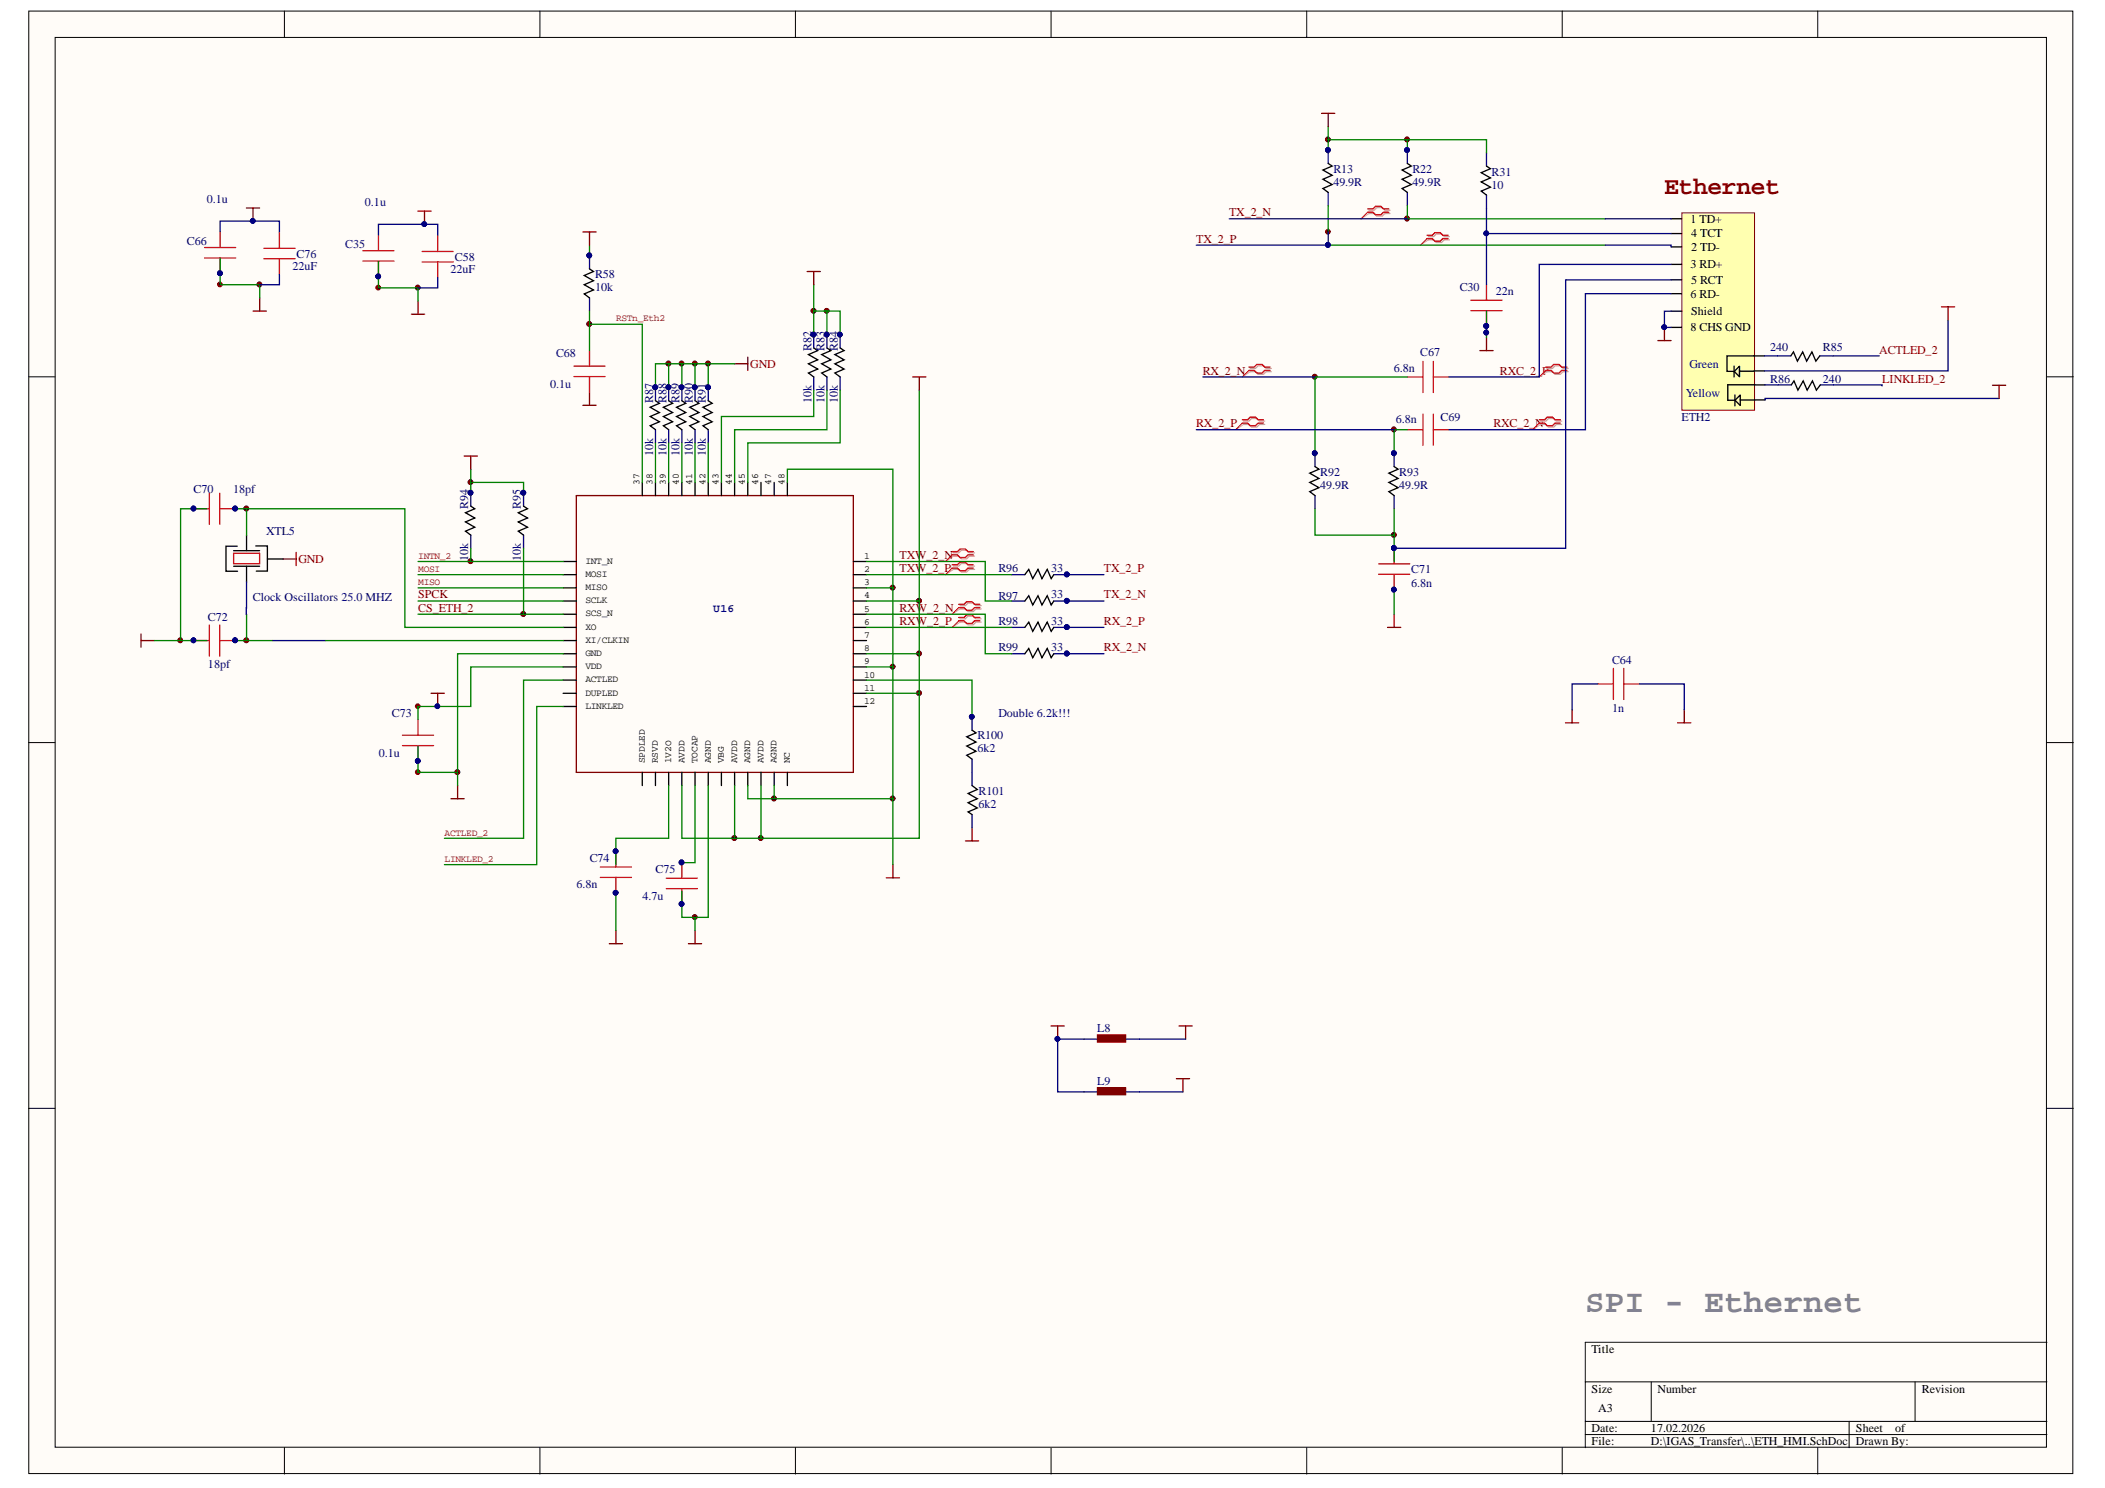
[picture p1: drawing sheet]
<svg xmlns="http://www.w3.org/2000/svg" width="297mm" height="210mm" viewBox="0 0 297 210" stroke-linecap="round" stroke-linejoin="round" font-family="sans-serif">
<defs><g id="words">
<text font-size="4.6" fill="#808080" x="223.7" y="185">SPI - Ethernet</text>
<text font-size="3.5" fill="#800000" x="234.8" y="27.4">Ethernet</text>
<g font-size="1.7" fill="#000080">
<text x="29.2" y="28.7">0.1u</text>
<text x="51.5" y="29.1">0.1u</text>
<text x="188.2" y="24.4">R13</text>
<text x="188.2" y="26.2">49.9R</text>
<text x="199.3" y="24.4">R22</text>
<text x="199.3" y="26.2">49.9R</text>
<text x="210.5" y="24.8">R31</text>
<text x="210.5" y="26.6">10</text>
<text x="26.4" y="34.6">C66</text>
<text x="48.7" y="35">C35</text>
<text x="41.3" y="38">22uF</text>
<text x="41.9" y="36.4">C76</text>
<text x="63.6" y="38.5">22uF</text>
<text x="64.2" y="36.8">C58</text>
<text x="84" y="39.2">R58</text>
<text x="84" y="41.1">10k</text>
<text x="206" y="41.1">C30</text>
<text x="211.1" y="41.7">22n</text>
<text x="78.5" y="50.4">C68</text>
<text x="114.5" y="49.4" transform="rotate(-90 114.5 49.4)">R82</text>
<text x="116.4" y="49.4" transform="rotate(-90 116.4 49.4)">R83</text>
<text x="118.2" y="49.4" transform="rotate(-90 118.2 49.4)">R84</text>
<text x="196.7" y="52.4">6.8n</text>
<text x="200.4" y="50.2">C67</text>
<text x="238.4" y="51.9">Green</text>
<text x="249.8" y="49.4">240</text>
<text x="257.2" y="49.4">R85</text>
<text x="77.6" y="54.7">0.1u</text>
<text x="92.2" y="56.9" transform="rotate(-90 92.2 56.9)">R87</text>
<text x="94" y="56.9" transform="rotate(-90 94 56.9)">R88</text>
<text x="95.9" y="56.9" transform="rotate(-90 95.9 56.9)">R89</text>
<text x="97.8" y="56.9" transform="rotate(-90 97.8 56.9)">R90</text>
<text x="99.6" y="56.9" transform="rotate(-90 99.6 56.9)">R91</text>
<text x="114.5" y="56.9" transform="rotate(-90 114.5 56.9)">10k</text>
<text x="116.4" y="56.9" transform="rotate(-90 116.4 56.9)">10k</text>
<text x="118.2" y="56.9" transform="rotate(-90 118.2 56.9)">10k</text>
<text x="196.9" y="59.7">6.8n</text>
<text x="203.3" y="59.3">C69</text>
<text x="237.3" y="59.4">ETH2</text>
<text x="237.9" y="56">Yellow</text>
<text x="249.8" y="54.1">R86</text>
<text x="257.2" y="54.1">240</text>
<text x="92.2" y="64.3" transform="rotate(-90 92.2 64.3)">10k</text>
<text x="94" y="64.3" transform="rotate(-90 94 64.3)">10k</text>
<text x="95.9" y="64.3" transform="rotate(-90 95.9 64.3)">10k</text>
<text x="97.8" y="64.3" transform="rotate(-90 97.8 64.3)">10k</text>
<text x="99.6" y="64.3" transform="rotate(-90 99.6 64.3)">10k</text>
<text x="27.3" y="69.6">C70</text>
<text x="32.9" y="69.6">18pf</text>
<text x="66" y="71.8" transform="rotate(-90 66 71.8)">R94</text>
<text x="73.5" y="71.8" transform="rotate(-90 73.5 71.8)">R95</text>
<text x="186.3" y="67.1">R92</text>
<text x="186.3" y="69">49.9R</text>
<text x="197.5" y="67.1">R93</text>
<text x="197.5" y="69">49.9R</text>
<text x="37.5" y="75.5">XTL5</text>
<text x="66" y="79.2" transform="rotate(-90 66 79.2)">10k</text>
<text x="73.5" y="79.2" transform="rotate(-90 73.5 79.2)">10k</text>
<text x="140.9" y="80.7">R96</text>
<text x="148.3" y="80.7">33</text>
<text x="199.1" y="80.9">C71</text>
<text x="199.1" y="82.7">6.8n</text>
<text x="29.3" y="87.6">C72</text>
<text x="35.7" y="84.8">Clock Oscillators 25.0 MHZ</text>
<text x="140.9" y="84.6">R97</text>
<text x="140.9" y="88.1">R98</text>
<text x="148.3" y="84.4">33</text>
<text x="148.3" y="88.1">33</text>
<text x="29.3" y="94.2">18pf</text>
<text x="140.9" y="91.9">R99</text>
<text x="148.3" y="91.9">33</text>
<text x="227.5" y="93.7">C64</text>
<text x="55.3" y="101.2">C73</text>
<text x="140.9" y="101.2">Double 6.2k!!!</text>
<text x="227.5" y="100.4">1n</text>
<text x="53.4" y="106.7">0.1u</text>
<text x="137.9" y="104.3">R100</text>
<text x="137.9" y="106.1">6k2</text>
<text x="138.1" y="112.1">R101</text>
<text x="138.1" y="114">6k2</text>
<text x="81.4" y="125.3">6.8n</text>
<text x="83.2" y="121.6">C74</text>
<text x="92.5" y="123.2">C75</text>
<text x="90.7" y="126.9">4.7u</text>
<text x="154.8" y="145.6">L8</text>
<text x="154.8" y="153">L9</text>
</g>
<g font-size="1.7" fill="#800000">
<text x="168.8" y="34.2">TX_2_P</text>
<text x="173.4" y="30.5">TX_2_N</text>
<text x="105.9" y="51.9">GND</text>
<text x="169.7" y="52.8">RX_2_N</text>
<text x="211.7" y="52.8">RXC_2_P</text>
<text x="265.2" y="49.9">ACTLED_2</text>
<text x="265.6" y="54.1">LINKLED_2</text>
<text x="168.8" y="60.3">RX_2_P</text>
<text x="210.7" y="60.3">RXC_2_N</text>
<text x="42.1" y="79.4">GND</text>
<text x="126.9" y="78.8">TXW_2_N</text>
<text x="126.9" y="80.7">TXW_2_P</text>
<text x="155.8" y="80.7">TX_2_P</text>
<text x="59" y="86.3">CS_ETH_2</text>
<text x="59" y="84.4">SPCK</text>
<text x="126.9" y="86.3">RXW_2_N</text>
<text x="126.9" y="88.1">RXW_2_P</text>
<text x="155.8" y="84.4">TX_2_N</text>
<text x="155.8" y="88.1">RX_2_P</text>
<text x="155.8" y="91.9">RX_2_N</text>
</g>
<g font-size="1.7">
<text x="238.6" y="31.5">1 TD+</text>
<text x="238.6" y="35.4">2 TD-</text>
<text x="238.6" y="33.5">4 TCT</text>
<text x="238.6" y="37.9">3 RD+</text>
<text x="238.6" y="40.1">5 RCT</text>
<text x="238.6" y="42">6 RD-</text>
<text x="238.6" y="46.7">8 CHS GND</text>
<text x="238.6" y="44.5">Shield</text>
<text x="224.6" y="190.9">Title</text>
<text x="224.6" y="196.5">Size</text>
<text x="233.9" y="196.5">Number</text>
<text x="271.2" y="196.5">Revision</text>
<text x="224.6" y="202">Date:</text>
<text x="224.6" y="203.9">File:</text>
<text x="225.5" y="199.2">A3</text>
<text x="233" y="202">17.02.2026</text>
<text x="233" y="203.9">D:\IGAS_Transfer\..\ETH_HMI.SchDoc</text>
<text x="261.9" y="202">Sheet</text>
<text x="261.9" y="203.9">Drawn By:</text>
<text x="267.4" y="202">of</text>
</g>
<text font-size="1.6" fill="#000080" x="100.6" y="86.4">U16</text>
<g font-size="1.4" fill="#800000">
<text x="86.9" y="45.3">RSTn_Eth2</text>
<text x="59" y="82.6">MISO</text>
<text x="59" y="80.7">MOSI</text>
<text x="59" y="78.8">INTN_2</text>
<text x="62.7" y="117.9">ACTLED_2</text>
<text x="62.7" y="121.6">LINKLED_2</text>
</g>
<g font-size="1.4">
<text x="90.2" y="68.5" transform="rotate(-90 90.2 68.5)">37</text>
<text x="92.1" y="68.5" transform="rotate(-90 92.1 68.5)">38</text>
<text x="94" y="68.5" transform="rotate(-90 94 68.5)">39</text>
<text x="95.8" y="68.5" transform="rotate(-90 95.8 68.5)">40</text>
<text x="97.7" y="68.5" transform="rotate(-90 97.7 68.5)">41</text>
<text x="99.5" y="68.5" transform="rotate(-90 99.5 68.5)">42</text>
<text x="101.4" y="68.5" transform="rotate(-90 101.4 68.5)">43</text>
<text x="103.3" y="68.5" transform="rotate(-90 103.3 68.5)">44</text>
<text x="105.1" y="68.5" transform="rotate(-90 105.1 68.5)">45</text>
<text x="107" y="68.5" transform="rotate(-90 107 68.5)">46</text>
<text x="108.8" y="68.5" transform="rotate(-90 108.8 68.5)">47</text>
<text x="110.7" y="68.5" transform="rotate(-90 110.7 68.5)">48</text>
<text x="82.6" y="83.2">MISO</text>
<text x="82.6" y="81.4">MOSI</text>
<text x="82.6" y="79.5">INT_N</text>
<text x="121.9" y="78.8">1</text>
<text x="121.9" y="80.7">2</text>
<text x="121.9" y="82.6">3</text>
<text x="82.6" y="88.8">XO</text>
<text x="82.6" y="87">SCS_N</text>
<text x="82.6" y="85.1">SCLK</text>
<text x="121.9" y="84.4">4</text>
<text x="121.9" y="86.3">5</text>
<text x="121.9" y="88.1">6</text>
<text x="82.6" y="94.4">VDD</text>
<text x="82.6" y="92.5">GND</text>
<text x="82.6" y="90.7">XI/CLKIN</text>
<text x="121.9" y="90">7</text>
<text x="121.9" y="91.9">8</text>
<text x="121.9" y="93.7">9</text>
<text x="121.9" y="95.6">10</text>
<text x="82.6" y="100">LINKLED</text>
<text x="82.6" y="98.1">DUPLED</text>
<text x="82.6" y="96.3">ACTLED</text>
<text x="121.9" y="97.4">11</text>
<text x="121.9" y="99.3">12</text>
<text x="91" y="107.7" transform="rotate(-90 91 107.7)">SPDLED</text>
<text x="92.9" y="107.7" transform="rotate(-90 92.9 107.7)">RSVD</text>
<text x="94.7" y="107.7" transform="rotate(-90 94.7 107.7)">1V2O</text>
<text x="96.6" y="107.7" transform="rotate(-90 96.6 107.7)">AVDD</text>
<text x="98.4" y="107.7" transform="rotate(-90 98.4 107.7)">TOCAP</text>
<text x="100.3" y="107.7" transform="rotate(-90 100.3 107.7)">AGND</text>
<text x="102.2" y="107.7" transform="rotate(-90 102.2 107.7)">VBG</text>
<text x="104" y="107.7" transform="rotate(-90 104 107.7)">AVDD</text>
<text x="105.9" y="107.7" transform="rotate(-90 105.9 107.7)">AGND</text>
<text x="107.7" y="107.7" transform="rotate(-90 107.7 107.7)">AVDD</text>
<text x="109.6" y="107.7" transform="rotate(-90 109.6 107.7)">AGND</text>
<text x="111.5" y="107.7" transform="rotate(-90 111.5 107.7)">NC</text>
</g>
</g></defs>
<g fill="#fffcf8" stroke="#000" stroke-width=".14">
<path d="M4.1 1.6h288.4v206.3h-288.4z"/>
<path d="M7.8 5.3h281v198.8h-281z"/>
</g>
<g fill="none" stroke="#000" stroke-width=".14">
<path d="M40.1 1.6v3.7M76.2 1.6v3.7M112.2 1.6v3.7M148.3 1.6v3.7M184.4 1.6v3.7M220.4 1.6v3.7M256.5 1.6v3.7M4.1 53.2h3.7M288.9 53.2h3.7M4.1 104.8h3.7M288.9 104.8h3.7M4.1 156.3h3.7"/>
<path d="M288.9 156.3h3.7M223.7 194.9h65.2M233 194.9v5.6M270.2 194.9v5.6M288.9 189.4h-65.2v14.8M40.1 204.2v3.7M76.2 204.2v3.7M112.2 204.2v3.7M148.3 204.2v3.7M184.4 204.2v3.7M220.4 204.2v3.7M223.7 200.5h65.2"/>
<path d="M223.7 202.4h65.2M256.5 204.2v3.7M260.9 200.5v3.7"/>
</g>
<g fill="#000080" stroke="#000080" stroke-width=".14">
<circle cx="25.4" cy="90.3" r=".33"/>
<circle cx="34.8" cy="90.3" r=".33"/>
<circle cx="34.8" cy="71.7" r=".33"/>
<circle cx="36.6" cy="40.1" r=".33"/>
<circle cx="58.9" cy="40.6" r=".33"/>
<circle cx="64.5" cy="108.9" r=".33"/>
<circle cx="66.4" cy="79.2" r=".33"/>
<circle cx="66.4" cy="68" r=".33"/>
<circle cx="73.8" cy="86.6" r=".33"/>
<circle cx="83.1" cy="45.7" r=".33"/>
<circle cx="94.3" cy="51.3" r=".33"/>
<circle cx="96.2" cy="51.3" r=".33"/>
<circle cx="98" cy="129.4" r=".33"/>
<circle cx="98" cy="51.3" r=".33"/>
<circle cx="99.9" cy="51.3" r=".33"/>
<circle cx="103.6" cy="118.2" r=".33"/>
<circle cx="107.3" cy="118.2" r=".33"/>
<circle cx="109.2" cy="112.6" r=".33"/>
<circle cx="114.8" cy="43.8" r=".33"/>
<circle cx="116.6" cy="43.8" r=".33"/>
<circle cx="125.9" cy="112.6" r=".33"/>
<circle cx="125.9" cy="94" r=".33"/>
<circle cx="125.9" cy="82.9" r=".33"/>
<circle cx="129.7" cy="97.8" r=".33"/>
<circle cx="129.7" cy="92.2" r=".33"/>
<circle cx="129.7" cy="84.7" r=".33"/>
<circle cx="185.5" cy="53.1" r=".33"/>
<circle cx="187.4" cy="19.7" r=".33"/>
<circle cx="196.7" cy="75.5" r=".33"/>
<circle cx="196.7" cy="60.6" r=".33"/>
<circle cx="198.5" cy="30.8" r=".33"/>
<circle cx="198.5" cy="19.7" r=".33"/>
<circle cx="31" cy="38.5" r=".33"/>
<circle cx="83.1" cy="36" r=".33"/>
<circle cx="118.5" cy="47.2" r=".33"/>
<circle cx="92.5" cy="54.6" r=".33"/>
<circle cx="94.3" cy="54.6" r=".33"/>
<circle cx="96.2" cy="54.6" r=".33"/>
<circle cx="98" cy="54.6" r=".33"/>
<circle cx="99.9" cy="54.6" r=".33"/>
<circle cx="114.8" cy="47.2" r=".33"/>
<circle cx="116.6" cy="47.2" r=".33"/>
<circle cx="150.5" cy="81" r=".33"/>
<circle cx="150.5" cy="84.7" r=".33"/>
<circle cx="150.5" cy="88.5" r=".33"/>
<circle cx="150.5" cy="92.2" r=".33"/>
<circle cx="137.1" cy="101.1" r=".33"/>
<circle cx="73.8" cy="69.5" r=".33"/>
<circle cx="66.4" cy="69.5" r=".33"/>
<circle cx="58.9" cy="107.3" r=".33"/>
<circle cx="27.3" cy="71.7" r=".33"/>
<circle cx="33.2" cy="71.7" r=".33"/>
<circle cx="27.3" cy="90.3" r=".33"/>
<circle cx="33.2" cy="90.3" r=".33"/>
<circle cx="86.9" cy="120.1" r=".33"/>
<circle cx="86.9" cy="125.9" r=".33"/>
<circle cx="96.2" cy="121.7" r=".33"/>
<circle cx="96.2" cy="127.5" r=".33"/>
<circle cx="209.7" cy="46" r=".33"/>
<circle cx="187.4" cy="21.2" r=".33"/>
<circle cx="198.5" cy="21.2" r=".33"/>
<circle cx="196.7" cy="77.3" r=".33"/>
<circle cx="196.7" cy="83.2" r=".33"/>
<circle cx="185.5" cy="63.9" r=".33"/>
<circle cx="196.7" cy="63.9" r=".33"/>
</g>
<g fill="none" stroke="#800000" stroke-width=".19">
<path d="M35.7 43.9h1.9M36.7 42v1.9M82.3 57.2h1.8M83.2 55.3v1.9M103.7 51.3h1.8M105.5 50.4v1.8M208.8 49.5h1.9M209.8 47.6v1.9M39.9 78.9h1.9M41.8 77.9v1.9M81.3 69.9h39.1v39.1h-39.1zM19.9 89.4v1.9"/>
<path d="M19.9 90.4h1.9M195.8 88.5h1.9M196.7 86.6v1.9M63.6 112.7h1.9M64.6 110.8v1.9M136.2 118.6h1.9M137.2 116.8v1.8M86 133.1h1.8M86.9 131.3v1.8M97.1 133.1h1.9M98.1 131.3v1.8M125.1 123.8h1.8"/>
<path d="M126 122v1.8"/>
</g>
<g fill="none" stroke="#000" stroke-width=".19">
<path d="M83.2 37.9l.5 .4-1.3 .6 1.3 .7-1.3 .6 1.3 .7-1.3 .6 .8 .5M187.4 23.1l.6 .3-1.3 .6 1.3 .7-1.3 .6 1.3 .7-1.3 .6 .7 .5M198.6 23.1l.6 .3-1.4 .6 1.4 .7-1.4 .6 1.4 .7-1.4 .6 .8 .5M209.8 23.4l.5 .4-1.3 .6 1.3 .7-1.3 .6 1.3 .7-1.3 .6 .8 .5M92.5 56.5l.6 .4-1.4 .6 1.4 .7-1.4 .6 1.4 .7-1.4 .6 .8 .5M94.4 56.5l.5 .4-1.3 .6 1.3 .7-1.3 .6 1.3 .7-1.3 .6 .8 .5M96.2 56.5l.6 .4-1.3 .6 1.3 .7-1.3 .6 1.3 .7-1.3 .6 .7 .5M98.1 56.5l.5 .4-1.3 .6 1.3 .7-1.3 .6 1.3 .7-1.3 .6 .8 .5M99.9 56.5l.6 .4-1.3 .6 1.3 .7-1.3 .6 1.3 .7-1.3 .6 .7 .5M114.8 49.1l.6 .4-1.3 .5 1.3 .8-1.3 .5 1.3 .8-1.3 .5 .7 .6M116.7 49.1l.5 .4-1.3 .5 1.3 .8-1.3 .5 1.3 .8-1.3 .5 .8 .6M118.6 49.1l.5 .4-1.3 .5 1.3 .8-1.3 .5 1.3 .8-1.3 .5 .8 .6"/>
<path d="M66.4 71.4l.6 .4-1.3 .5 1.3 .8-1.3 .5 1.3 .8-1.3 .5 .7 .6M73.9 71.4l.5 .4-1.3 .5 1.3 .8-1.3 .5 1.3 .8-1.3 .5 .8 .6M79.5 79.2h1.8M90.6 68.1v1.8M92.5 68.1v1.8M94.4 68.1v1.8M96.2 68.1v1.8M98.1 68.1v1.8M99.9 68.1v1.8M101.8 68.1v1.8M103.7 68.1v1.8M105.5 68.1v1.8"/>
<path d="M107.4 68.1v1.8M109.2 68.1v1.8M111.1 68.1v1.8M120.4 79.2h1.9M185.6 65.8l.5 .4-1.3 .5 1.3 .8-1.3 .6 1.3 .7-1.3 .6 .8 .5M196.7 65.8l.6 .4-1.3 .5 1.3 .8-1.3 .6 1.3 .7-1.3 .6 .7 .5M79.5 81.1h1.8M79.5 82.9h1.8M79.5 84.8h1.8M79.5 86.6h1.8M79.5 88.5h1.8M79.5 90.4h1.8"/>
<path d="M79.5 92.2h1.8M79.5 94.1h1.8M79.5 95.9h1.8M79.5 97.8h1.8M79.5 99.7h1.8M120.4 81.1h1.9M120.4 82.9h1.9M120.4 84.8h1.9M120.4 86.6h1.9M120.4 88.5h1.9M120.4 90.4h1.9M120.4 92.2h1.9"/>
<path d="M120.4 94.1h1.9M120.4 95.9h1.9M120.4 97.8h1.9M120.4 99.7h1.9M144.6 81.1l.6-.8 .5 1.3 .8-1.3 .5 1.3 .8-1.3 .5 1.3 .4-.5M144.6 84.8l.6-.8 .5 1.3 .8-1.3 .5 1.3 .8-1.3 .5 1.3 .4-.5M144.6 88.5l.6-.7 .5 1.3 .8-1.3 .5 1.3 .8-1.3 .5 1.3 .4-.6M144.6 92.2l.6-.7 .5 1.3 .8-1.3 .5 1.3 .8-1.3 .5 1.3 .4-.6M90.6 109v1.8M92.5 109v1.8M94.4 109v1.8M96.2 109v1.8"/>
<path d="M98.1 109v1.8M99.9 109v1.8M101.8 109v1.8M103.7 109v1.8M105.5 109v1.8M107.4 109v1.8M109.2 109v1.8M111.1 109v1.8M137.2 103l.5 .4-1.3 .5 1.3 .8-1.3 .5 1.3 .8-1.3 .5 .8 .6"/>
</g>
<g fill="#800000" stroke="#800000" stroke-width=".14">
<circle cx="99.9" cy="51.3" r=".33"/>
<circle cx="98" cy="51.3" r=".33"/>
<circle cx="96.2" cy="51.3" r=".33"/>
<circle cx="94.3" cy="51.3" r=".33"/>
<circle cx="64.5" cy="108.9" r=".33"/>
<circle cx="58.9" cy="108.9" r=".33"/>
<circle cx="98" cy="129.4" r=".33"/>
<circle cx="125.9" cy="82.9" r=".33"/>
<circle cx="125.9" cy="94" r=".33"/>
<circle cx="109.2" cy="112.6" r=".33"/>
<circle cx="125.9" cy="112.6" r=".33"/>
<circle cx="25.4" cy="90.3" r=".33"/>
<circle cx="83.1" cy="45.7" r=".33"/>
<circle cx="58.9" cy="99.6" r=".33"/>
<circle cx="66.4" cy="68" r=".33"/>
<circle cx="116.6" cy="43.8" r=".33"/>
<circle cx="114.8" cy="43.8" r=".33"/>
<circle cx="103.6" cy="118.2" r=".33"/>
<circle cx="129.7" cy="92.2" r=".33"/>
<circle cx="107.3" cy="118.2" r=".33"/>
<circle cx="129.7" cy="97.8" r=".33"/>
<circle cx="129.7" cy="84.7" r=".33"/>
<circle cx="73.8" cy="86.6" r=".33"/>
<circle cx="66.4" cy="79.2" r=".33"/>
<circle cx="34.8" cy="71.7" r=".33"/>
<circle cx="34.8" cy="90.3" r=".33"/>
<circle cx="36.6" cy="40.1" r=".33"/>
<circle cx="31" cy="40.1" r=".33"/>
<circle cx="187.4" cy="32.7" r=".33"/>
<circle cx="198.5" cy="30.8" r=".33"/>
<circle cx="196.7" cy="60.6" r=".33"/>
<circle cx="185.5" cy="53.1" r=".33"/>
<circle cx="196.7" cy="75.5" r=".33"/>
<circle cx="198.5" cy="19.7" r=".33"/>
<circle cx="187.4" cy="19.7" r=".33"/>
</g>
<g fill="none" stroke="#ee0e22" stroke-width=".19">
<path d="M28.9 36.4h4.4M28.9 34.9h4.4M31.1 32.7v2.2M31.1 36.4v2.2M81 53.1h4.4M81 51.7h4.4M83.2 49.5v2.2M83.2 53.1v2.2M198.6 53.2h2.2M200.8 51v4.4M200.8 58.4v4.4M202.3 51v4.4"/>
<path d="M202.3 58.4v4.4M202.3 53.2h2.2M207.6 43.8h4.4M207.6 42.4h4.4M209.8 40.2v2.2M209.8 43.8v2.2M27.3 71.8h2.2M29.5 69.6v4.4M31 69.6v4.4M31 71.8h2.2M194.5 79.5h4.4M196.7 77.3v2.2"/>
<path d="M198.6 60.6h2.2M202.3 60.6h2.2M27.3 90.4h2.2M29.5 88.2v4.4M31 88.2v4.4M31 90.4h2.2M194.5 81h4.4M196.7 81v2.2M56.8 105.2h4.4M56.8 103.7h4.4M59 101.5v2.2M59 105.2v2.2"/>
<path d="M84.7 123.8h4.4M84.7 122.3h4.4M86.9 120.1v2.2M86.9 123.8v2.2M94 125.4h4.4M94 123.9h4.4M96.2 121.7v2.2M96.2 125.4v2.1"/>
</g>
<g fill="none" stroke="#0c0087" stroke-width=".19">
<path d="M83.2 36.1v1.8M187.4 21.2v1.9M187.4 27.1v1.9M198.6 21.2v1.9M198.6 27.1v1.9M209.8 21.6v1.8M209.8 27.5v1.9M83.2 42v1.9M92.5 54.7v1.8M94.4 54.7v1.8M96.2 54.7v1.8M98.1 54.7v1.8"/>
<path d="M99.9 54.7v1.8M114.8 47.2v1.9M114.8 53.2v1.8M116.7 47.2v1.9M116.7 53.2v1.8M118.6 47.2v1.9M118.6 53.2v1.8M66.4 69.5v1.9M66.4 75.5v1.8M73.9 69.5v1.9M73.9 75.5v1.8M92.5 60.6v1.9"/>
<path d="M94.4 60.6v1.9M96.2 60.6v1.9M98.1 60.6v1.9M99.9 60.6v1.9M185.6 64v1.8M185.6 69.9v1.9M196.7 64v1.8M196.7 69.9v1.9M142.8 81.1h1.8M142.8 84.8h1.8M142.8 88.5h1.8M142.8 92.2h1.8"/>
<path d="M148.7 81.1h1.9M148.7 84.8h1.9M148.7 88.5h1.9M148.7 92.2h1.9M137.2 101.1v1.9M137.2 107.1v1.9"/>
</g>
<path d="M237.3 30h10.3v27.9h-10.3z" fill="#ffffb0" stroke="#800000" stroke-width=".14"/>
<g fill="none" stroke="#000" stroke-width=".19">
<path d="M235.8 30.9h1.5M235.8 34.8h1.5M235.8 32.9h1.5M235.8 37.3h1.5M235.8 39.5h1.5M235.8 41.4h1.5M235.8 46.2h1.5M235.8 43.9h1.5M244.7 51.7v1.5M244.8 55.7v1.5M245.5 52.3l-.1-.6-.7 .7 .7 .7 .1-.7h2M245.6 56.4l-.1-.7-.7 .7 .8 .8v-.8h2"/>
<path d="M247.5 52.3h1.5M247.6 54.3h1.5M247.6 56.4h1.5M247.6 54.3h-3.8v2.2h1M249 50.2h-5.3v2.2h1M252.7 50.2l.4-.6 .5 1.3 .8-1.3 .5 1.3 .8-1.3 .5 1.3 .6-.7M252.8 54.3l.3-.6 .6 1.3 .8-1.3 .5 1.3 .8-1.3 .5 1.3 .6-.7M33 79.9h3.6M33 77.7h3.6M33.5 77h-1.6v3.6h1.6M34.8 75.5v2.2M34.8 79.9v2.2"/>
<path d="M36.1 77h1.6v3.6h-1.5M37.7 78.9h2.2M137.2 110.8l.7 .6-1.3 .5 1.3 .8-1.3 .5 1.3 .8-1.3 .5 .6 .4"/>
</g>
<path d="M250.8 50.2h1.9M250.9 54.3h1.9M256.8 50.2h1.9M256.9 54.3h1.8M137.2 109v1.8M137.2 114.9v1.9M153 146.6h1.8M153 154h1.8M158.9 146.6h1.9M158.9 154h1.9" fill="none" stroke="#0c0087" stroke-width=".19"/>
<g fill="none" stroke="#d0a19e" stroke-width=".19">
<path d="M193.2 29.7h.7l.4-.4h.7l.4 .4h.8M193.2 30.1h.7l.4 .4h.7l.4-.4h.8M201.6 33.4h.7l.4-.4h.7l.4 .4h.7M201.6 33.8h.7l.4 .4h.7l.4-.4h.7M175.5 59.4h.7l.4-.4h.8l.3 .4h.8M175.5 59.9h.7l.4 .3h.8l.3-.3h.8M176.4 52h.8l.3-.4h.8l.4 .4h.7M176.4 52.4h.8l.3 .4h.8l.4-.4h.7M217.4 59.4h.7l.4-.4h.8l.3 .4h.8M217.4 59.9h.7l.4 .3h.8l.3-.3h.8M218.3 52h.8l.3-.4h.8l.4 .4h.7M218.3 52.4h.8l.3 .4h.8l.4-.4h.7"/>
<path d="M134.5 78h.8l.4-.4h.7l.4 .4h.7M134.5 78.5h.8l.4 .3h.7l.4-.3h.7M134.5 79.9h.8l.4-.4h.7l.4 .4h.7M134.5 80.3h.8l.4 .4h.7l.4-.4h.7M135.5 85.4h.7l.4-.3h.7l.4 .3h.8M135.5 85.9h.7l.4 .4h.7l.4-.4h.8M135.5 87.3h.7l.4-.4h.7l.4 .4h.8M135.5 87.8h.7l.4 .3h.7l.4-.3h.8"/>
</g>
<path d="M193.2 30.1l-1.1 .8M201.6 33.8l-1.2 .8M175.5 59.9l-1.1 .7M176.4 52.4l-1.1 .8M217.4 59.9l-1.1 .7M218.3 52.4l-1.1 .8M134.5 78.5l-1.1 .7M134.5 80.3l-1.1 .8M135.5 85.9l-1.1 .7M135.5 87.8l-1.1 .7" fill="none" stroke="#d0a19e" stroke-width=".14"/>
<g fill="none" stroke="#f00" stroke-width=".19">
<path d="M193 29.5h.7l.4-.4h.8l.3 .4h.8M193 29.9h.7l.4 .4h.8l.3-.4h.8M201.4 33.2h.7l.4-.4h.7l.4 .4h.7M201.4 33.7h.7l.4 .3h.7l.4-.3h.7M175.3 59.2h.8l.3-.4h.8l.3 .4h.8M175.3 59.7h.8l.3 .4h.8l.3-.4h.8M176.2 51.8h.8l.4-.4h.7l.4 .4h.7M176.2 52.2h.8l.4 .4h.7l.4-.4h.7M217.2 59.2h.8l.3-.4h.8l.3 .4h.8M217.2 59.7h.8l.3 .4h.8l.3-.4h.8M218.1 51.8h.8l.4-.4h.7l.4 .4h.7M218.1 52.2h.8l.4 .4h.7l.4-.4h.7"/>
<path d="M134.4 77.8h.7l.4-.4h.7l.4 .4h.7M134.4 78.3h.7l.4 .3h.7l.4-.3h.7M134.4 79.7h.7l.4-.4h.7l.4 .4h.7M134.4 80.1h.7l.4 .4h.7l.4-.4h.7M135.3 85.2h.7l.4-.3h.7l.4 .3h.8M135.3 85.7h.7l.4 .4h.7l.4-.4h.8M135.3 87.1h.7l.4-.4h.7l.4 .4h.8M135.3 87.6h.7l.4 .3h.7l.4-.3h.8"/>
</g>
<path d="M193 29.9l-.9 1M201.4 33.7l-1 .9M175.3 59.7l-.9 .9M176.2 52.2l-.9 1M217.2 59.7l-.9 .9M218.1 52.2l-.9 1M134.4 78.3l-1 .9M134.4 80.1l-1 1M135.3 85.7l-.9 .9M135.3 87.6l-.9 .9" fill="none" stroke="#f00" stroke-width=".14"/>
<g fill="none" stroke="#ee0e22" stroke-width=".19">
<path d="M37.2 35h4.4M37.2 36.5h4.4M39.4 32.8v2.2M39.4 36.5v2.2M51.2 36.8h4.4M51.2 35.4h4.4M53.4 33.2v2.2M53.4 36.8v2.2M59.6 35.5h4.4M59.6 36.9h4.4M61.8 33.3v2.2M61.8 36.9v2.2"/>
<path d="M33 78.1h3.6v1.4h-3.6zM225.5 96.5h2.2M227.7 94.3v4.4M229.1 94.3v4.4M229.1 96.5h2.2"/>
</g>
<g fill="none" stroke="#008000" stroke-width=".19">
<path d="M187.4 17.8v1.9M198.6 19.7h11.2v1.9M31.1 36.4v3.8h5.6v1.8M53.4 36.9v3.7h5.6v1.9M83.2 34.6v1.8M187.4 21.6v-1.9h11.2v1.9M187.4 29v3.7M187.4 34.6h39.1M198.6 29v1.9h27.9M83.2 45.7h7.4v22.4M83.2 43.9v5.6M94.4 51.3v3.7"/>
<path d="M96.2 51.3v3.7M96.2 51.3h-3.7v3.7M96.2 51.3h1.9M98.1 51.3v3.7M98.1 51.3h5.6M99.9 51.3v3.7M114.8 43.9v3.7M114.8 55v3.8h-13v9.3M114.8 43.9h1.9M114.8 40.2v3.7M116.7 43.9v3.7M116.7 55v5.6h-13v7.5"/>
<path d="M116.7 43.9h1.9v3.7M118.6 55v7.5h-13.1v5.6M129.7 55v42.8M198.6 53.2h-13v11.1M209.8 43.9v3.7M29.2 71.8h-3.7v18.6M32.9 71.8h1.9M34.8 71.8h22.3v16.7h22.4M34.8 71.8v3.7M59 79.2h20.5M66.4 68.1v1.8M66.4 68.1h7.5v1.8"/>
<path d="M66.4 66.2v1.9M66.4 77.3v1.9M73.9 77.3v9.3M92.5 62.5v5.6M94.4 62.5v5.6M96.2 62.5v5.6M98.1 62.5v5.6M99.9 62.5v5.6M111.1 68.1v-1.9h14.9v16.7M122.3 79.2h16.7v5.6h3.8M185.6 71.8v3.7h11.1M196.7 75.5v3.7"/>
<path d="M196.7 71.8v3.7M198.6 60.6h-1.9v3.7M21.8 90.4h7.4M32.9 90.4h1.9M34.8 86.6v3.8M34.8 90.4h3.7M46 90.4h33.5M59 82.9h20.5M59 84.8h20.5M59 86.6h20.5M59 81.1h20.5M79.5 99.7h-3.8v22.3h-13"/>
<path d="M79.5 95.9h-5.6v22.4h-11.2M79.5 92.2h-14.9v16.8M79.5 94.1h-13.1v5.6h-7.4v1.8M122.3 95.9h14.9v5.6M122.3 86.6h16.7v5.6h3.8M122.3 82.9h3.7M122.3 94.1h3.7M122.3 97.8h7.4M122.3 92.2h7.4M122.3 84.8h7.4M122.3 81.1h20.5M122.3 88.5h20.5"/>
<path d="M126 82.9v39.1M129.7 97.8v20.5h-22.3M196.7 82.9v3.7M59 105.2v3.8h5.6M64.6 109v1.8M94.4 110.8v7.5h-7.5v3.7M96.2 110.8v7.5h7.5M98.1 110.8v10.9h-1.9v.3M99.9 110.8v18.6h-1.8M103.7 110.8v7.5M103.7 118.3h3.7M105.5 110.8v1.9h3.7"/>
<path d="M107.4 110.8v7.5M109.2 110.8v1.9M109.2 112.7h16.8M86.9 125.7v5.6M96.2 125.7v3.7h1.9M98.1 129.4v1.9"/>
</g>
<g fill="#000080" stroke="#000080" stroke-width=".14">
<circle cx="99.9" cy="54.6" r=".33"/>
<circle cx="98" cy="54.6" r=".33"/>
<circle cx="96.2" cy="54.6" r=".33"/>
<circle cx="94.3" cy="54.6" r=".33"/>
<circle cx="96.2" cy="127.5" r=".33"/>
<circle cx="86.9" cy="125.9" r=".33"/>
<circle cx="96.2" cy="121.7" r=".33"/>
<circle cx="83.1" cy="36" r=".33"/>
<circle cx="66.4" cy="69.5" r=".33"/>
<circle cx="116.6" cy="47.2" r=".33"/>
<circle cx="114.8" cy="47.2" r=".33"/>
<circle cx="33.2" cy="71.7" r=".33"/>
<circle cx="33.2" cy="90.3" r=".33"/>
<circle cx="73.8" cy="69.5" r=".33"/>
<circle cx="86.9" cy="120.1" r=".33"/>
<circle cx="118.5" cy="47.2" r=".33"/>
<circle cx="137.1" cy="101.1" r=".33"/>
<circle cx="92.5" cy="54.6" r=".33"/>
<circle cx="27.3" cy="90.3" r=".33"/>
<circle cx="27.3" cy="71.7" r=".33"/>
<circle cx="58.9" cy="107.3" r=".33"/>
<circle cx="61.7" cy="99.6" r=".33"/>
<circle cx="196.7" cy="83.2" r=".33"/>
<circle cx="196.7" cy="77.3" r=".33"/>
<circle cx="187.4" cy="21.2" r=".33"/>
<circle cx="198.5" cy="21.2" r=".33"/>
<circle cx="187.4" cy="34.5" r=".33"/>
<circle cx="185.5" cy="63.9" r=".33"/>
<circle cx="196.7" cy="63.9" r=".33"/>
<circle cx="209.7" cy="32.9" r=".33"/>
<circle cx="150.5" cy="81" r=".33"/>
<circle cx="150.5" cy="84.7" r=".33"/>
<circle cx="150.5" cy="92.2" r=".33"/>
<circle cx="209.7" cy="46.9" r=".33"/>
<circle cx="209.7" cy="46" r=".33"/>
<circle cx="150.5" cy="88.5" r=".33"/>
<circle cx="35.7" cy="31.2" r=".33"/>
<circle cx="31" cy="38.5" r=".33"/>
<circle cx="149.2" cy="146.5" r=".33"/>
<circle cx="234.8" cy="46.1" r=".33"/>
<circle cx="53.4" cy="39" r=".33"/>
<circle cx="59.9" cy="31.6" r=".33"/>
</g>
<g fill="none" stroke="#000080" stroke-width=".19">
<path d="M31.1 32.7v-1.5h8.3v1.6M39.4 38.7v1.5h-2.7M53.4 33.2v-1.6h8.4v1.7M61.8 39.1v1.5h-2.8M173.5 30.9h25.1M187.4 32.7v1.9h-18.6M209.8 29.4v3.5h26M209.8 32.9v7.3M226.5 34.6h9.3v.2M226.5 30.9h9.3M235.8 37.3h-18.6v15.9h-12.7M235.8 39.5h-14.9v37.8h-24.2"/>
<path d="M169.7 53.2h15.9M209.8 46v.9M235.8 41.4h-12.1v19.2h-19.2M235.8 43.9h-.9v2.3h.9M249 50.2h1.8M249.1 54.3h1.8M258.7 50.2h6.5M258.7 54.3h6.9v.1M274.9 45.1v7.2h-25.9M282.1 56.2h-33v.2M168.8 60.6h27.9M34.8 82.1v4.5"/>
<path d="M38.5 90.4h7.5M150.2 81.1h5.6M150.2 84.8h5.6M150.2 92.2h5.6M150.2 88.5h5.6M225.5 96.5h-3.7v3.6M231.3 96.5h6.4v3.6M153 146.6h-3.8v7.4h3.8M160.8 146.6h6.5M160.8 154h6.1"/>
</g>
<g fill="none" stroke="#800000" stroke-width=".19">
<path d="M186.5 16h1.9M187.4 16v1.8M34.8 29.3h1.8M35.7 29.3v1.9M59 29.8h1.8M59.9 29.8v1.8M82.3 32.7h1.8M83.2 32.7v1.9M113.9 38.3h1.9M114.8 38.3v1.9M58.1 44.3h1.8M59 42.5v1.8"/>
<path d="M128.8 53.2h1.9M129.7 53.2v1.8M233.9 48h1.9M234.9 46.2v1.8M274 43.3h1.8M274.9 43.3v1.8M281.2 54.3h1.8M282.1 54.3v1.9M65.5 64.3h1.9M66.4 64.3v1.9M60.8 97.8h1.9M61.8 97.8v1.9"/>
<path d="M220.9 102h1.9M221.8 100.1v1.9M236.7 102h1.9M237.7 100.1v1.9M148.3 144.7h1.9M149.2 144.7v1.9M166 152.2h1.9M166.4 144.7h1.8M166.9 152.2v1.8M167.3 144.7v1.9"/>
</g>
<g fill="#800000" stroke="#800000" stroke-width=".14">
<path d="M154.8 146h4.1v1h-4.1z"/>
<path d="M154.8 153.4h4.1v1.1h-4.1z"/>
<circle cx="58.9" cy="40.6" r=".33"/>
<circle cx="53.4" cy="40.6" r=".33"/>
</g>
<use href="#words"/>
</svg>
